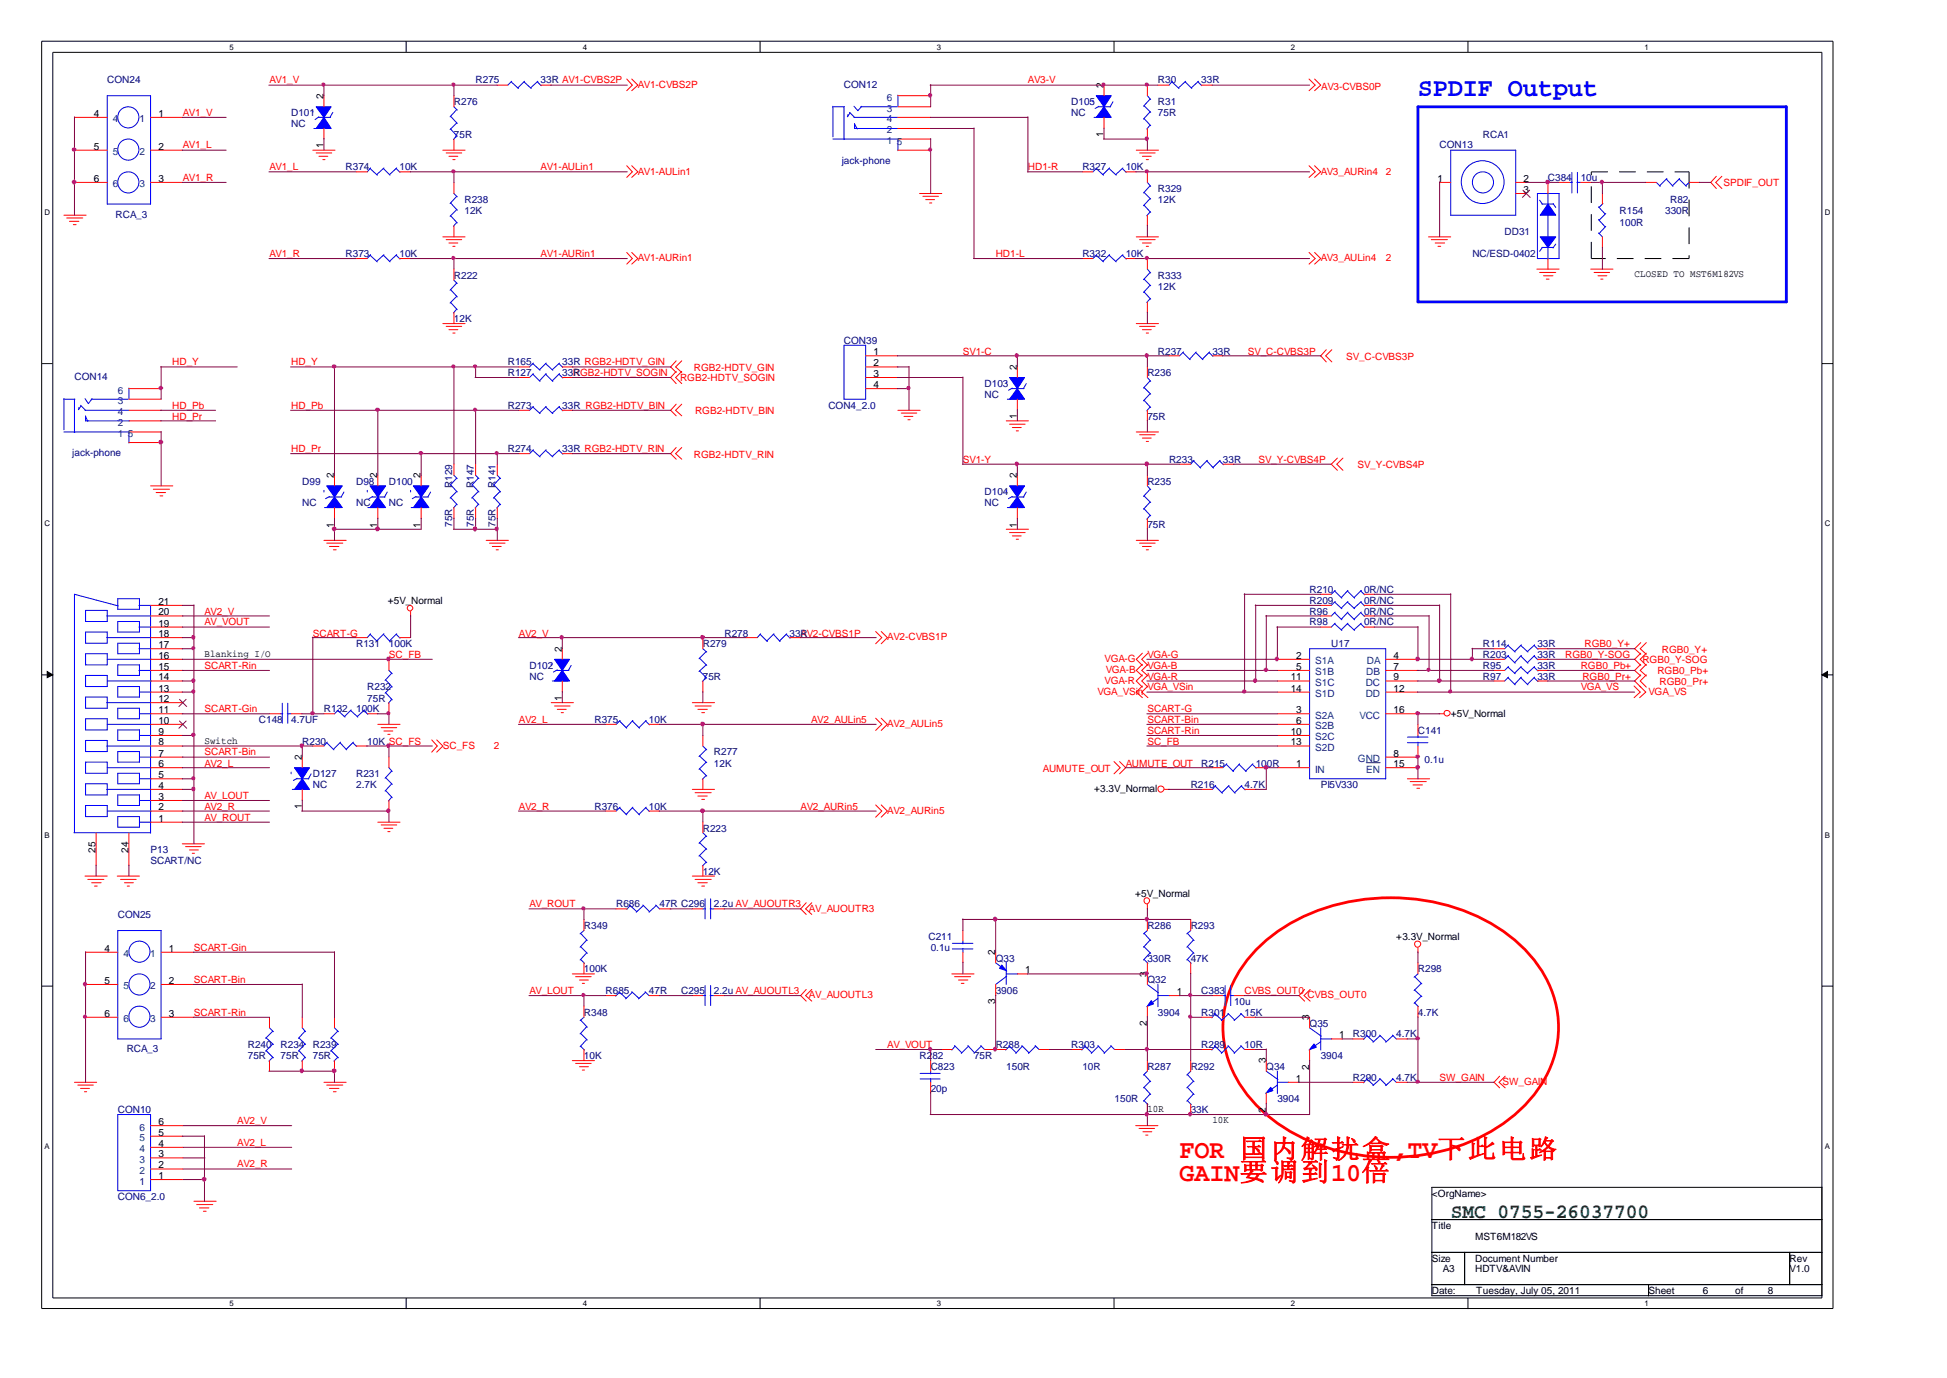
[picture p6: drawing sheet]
<svg xmlns="http://www.w3.org/2000/svg" width="297mm" height="210mm" viewBox="0 0 297 210" stroke-linecap="round" stroke-linejoin="round" font-family="sans-serif">
<defs><g id="words">
<text font-size="4" fill="#00f" x="216.1" y="14.6">SPDIF Output</text>
<g font-size="4" fill="#f00">
<text x="179.7" y="176.4">FOR 国内解扰盒,TV下此电路</text>
<text x="179.7" y="179.8">GAIN要调到10倍</text>
</g>
<text font-size="3.1" fill="#008000" x="221.1" y="185.5">SMC 0755-26037700</text>
<g font-size="1.5">
<text x="14.3" y="17.8">4</text>
<text x="24.1" y="17.8">1</text>
<text x="49.3" y="15.1" transform="rotate(-90 49.3 15.1)">2</text>
<text x="168.1" y="13.4" transform="rotate(-90 168.1 13.4)">2</text>
<text x="14.3" y="22.8">5</text>
<text x="24.1" y="22.8">2</text>
<text x="49.3" y="22.6" transform="rotate(-90 49.3 22.6)">1</text>
<text x="168.1" y="20.9" transform="rotate(-90 168.1 20.9)">1</text>
<text x="14.3" y="27.7">6</text>
<text x="24.1" y="27.7">3</text>
<text x="219" y="27.7">1</text>
<text x="232.2" y="27.7">2</text>
<text x="232.2" y="29.4">3</text>
<text x="249.1" y="42.3">CLOSED TO MST6M182VS</text>
<text x="133.1" y="54.1">1</text>
<text x="133.1" y="55.8">2</text>
<text x="133.1" y="57.4">3</text>
<text x="133.1" y="59.1">4</text>
<text x="154.9" y="56.3" transform="rotate(-90 154.9 56.3)">2</text>
<text x="154.9" y="63.9" transform="rotate(-90 154.9 63.9)">1</text>
<text x="50.9" y="72.8" transform="rotate(-90 50.9 72.8)">2</text>
<text x="57.5" y="72.8" transform="rotate(-90 57.5 72.8)">2</text>
<text x="64.1" y="72.8" transform="rotate(-90 64.1 72.8)">2</text>
<text x="154.9" y="72.8" transform="rotate(-90 154.9 72.8)">2</text>
<text x="50.9" y="80.4" transform="rotate(-90 50.9 80.4)">1</text>
<text x="57.5" y="80.4" transform="rotate(-90 57.5 80.4)">1</text>
<text x="64.1" y="80.4" transform="rotate(-90 64.1 80.4)">1</text>
<text x="154.9" y="80.4" transform="rotate(-90 154.9 80.4)">1</text>
<text x="24.1" y="93.7">20</text>
<text x="24.1" y="95.4">19</text>
<text x="24.1" y="92.1">21</text>
<text x="59.1" y="92">+5V_Normal</text>
<text x="24.1" y="100.3">16</text>
<text x="24.1" y="97">18</text>
<text x="24.1" y="98.7">17</text>
<text x="31.2" y="100.1">Blanking I/O</text>
<text x="85.6" y="99.2" transform="rotate(-90 85.6 99.2)">2</text>
<text x="197.5" y="100.3">2</text>
<text x="212.3" y="100.3">4</text>
<text x="24.1" y="106.9">12</text>
<text x="24.1" y="103.6">14</text>
<text x="24.1" y="105.3">13</text>
<text x="24.1" y="102">15</text>
<text x="85.6" y="106.8" transform="rotate(-90 85.6 106.8)">1</text>
<text x="196.7" y="103.6">11</text>
<text x="196.7" y="105.3">14</text>
<text x="197.5" y="102">5</text>
<text x="212.3" y="102">7</text>
<text x="212.3" y="103.6">9</text>
<text x="212.3" y="105.3">12</text>
<text x="24.1" y="113.6">8</text>
<text x="24.1" y="110.3">10</text>
<text x="24.1" y="111.9">9</text>
<text x="24.1" y="108.6">11</text>
<text x="31.2" y="113.3">Switch</text>
<text x="196.7" y="111.9">10</text>
<text x="196.7" y="113.6">13</text>
<text x="197.5" y="108.6">3</text>
<text x="197.5" y="110.3">6</text>
<text x="212.3" y="108.6">16</text>
<text x="221.1" y="109.1">+5V_Normal</text>
<text x="24.1" y="116.9">6</text>
<text x="24.1" y="118.5">5</text>
<text x="24.1" y="115.2">7</text>
<text x="46" y="115.8" transform="rotate(-90 46 115.8)">2</text>
<text x="197.5" y="116.9">1</text>
<text x="212.3" y="115.2">8</text>
<text x="212.3" y="116.9">15</text>
<text x="24.1" y="123.5">2</text>
<text x="24.1" y="120.2">4</text>
<text x="24.1" y="125.2">1</text>
<text x="24.1" y="121.8">3</text>
<text x="46" y="123.3" transform="rotate(-90 46 123.3)">1</text>
<text x="166.7" y="120.7">+3.3V_Normal</text>
<text x="14.6" y="129.9" transform="rotate(-90 14.6 129.9)">25</text>
<text x="19.6" y="129.9" transform="rotate(-90 19.6 129.9)">24</text>
<text x="173" y="136.6">+5V_Normal</text>
<text x="212.8" y="143.2">+3.3V_Normal</text>
<text x="15.9" y="145">4</text>
<text x="15.9" y="149.9">5</text>
<text x="25.7" y="145">1</text>
<text x="25.7" y="149.9">2</text>
<text x="151.6" y="145.5" transform="rotate(-90 151.6 145.5)">2</text>
<text x="156.2" y="148.3">1</text>
<text x="174.8" y="148.8" transform="rotate(-90 174.8 148.8)">3</text>
<text x="15.9" y="154.9">6</text>
<text x="25.7" y="154.9">3</text>
<text x="151.6" y="153" transform="rotate(-90 151.6 153)">3</text>
<text x="179.3" y="151.6">1</text>
<text x="199.5" y="155.4" transform="rotate(-90 199.5 155.4)">3</text>
<text x="174.8" y="156.3" transform="rotate(-90 174.8 156.3)">2</text>
<text x="192.9" y="162" transform="rotate(-90 192.9 162)">3</text>
<text x="204" y="158.2">1</text>
<text x="197.4" y="164.8">1</text>
<text x="199.5" y="162.9" transform="rotate(-90 199.5 162.9)">2</text>
<text x="24.1" y="171.4">6</text>
<text x="24.1" y="173">5</text>
<text x="174.8" y="169.4">10R</text>
<text x="184.7" y="171">10K</text>
<text x="192.9" y="169.5" transform="rotate(-90 192.9 169.5)">2</text>
<text x="24.1" y="174.7">4</text>
<text x="24.1" y="176.3">3</text>
<text x="24.1" y="178">2</text>
<text x="24.1" y="179.6">1</text>
<text x="218.2" y="182.3">&lt;OrgName&gt;</text>
<text x="218.2" y="187.2">Title</text>
<text x="224.8" y="188.9">MST6M182VS</text>
<text x="218.2" y="197.1">Date:</text>
<text x="218.2" y="192.2">Size</text>
<text x="219.9" y="193.8">A3</text>
<text x="224.8" y="193.8">HDTV&amp;AVIN</text>
<text x="224.8" y="192.2">Document Number</text>
<text x="225" y="197.1">Tuesday, July 05, 2011</text>
<text x="251.2" y="197.1">Sheet</text>
<text x="259.5" y="197.1">6</text>
<text x="264.4" y="197.1">of</text>
<text x="269.4" y="197.1">8</text>
<text x="272.7" y="193.8">V1.0</text>
<text x="272.7" y="192.2">Rev</text>
</g>
<g font-size="1.5" fill="#000080">
<text x="16.3" y="12.7">CON24</text>
<text x="44.4" y="17.7">D101</text>
<text x="69.2" y="16">R276</text>
<text x="72.5" y="12.7">R275</text>
<text x="82.4" y="12.7">33R AV1-CVBS2P</text>
<text x="128.6" y="13.4">CON12</text>
<text x="163.2" y="16">D105</text>
<text x="163.2" y="17.7">NC</text>
<text x="176.4" y="16">R31</text>
<text x="176.4" y="17.7">75R</text>
<text x="176.4" y="12.7">R30</text>
<text x="183" y="12.7">33R</text>
<text x="44.4" y="19.3">NC</text>
<text x="69.2" y="21">75R</text>
<text x="219.4" y="22.6">CON13</text>
<text x="226" y="21">RCA1</text>
<text x="52.7" y="25.9">R374</text>
<text x="60.9" y="25.9">10K</text>
<text x="128.3" y="24.9">jack-phone</text>
<text x="164.9" y="25.9">R327</text>
<text x="171.5" y="25.9">10K</text>
<text x="176.4" y="29.2">R329</text>
<text x="235.9" y="27.6">C384</text>
<text x="240.9" y="27.6">10u</text>
<text x="17.6" y="33.2">RCA_3</text>
<text x="70.8" y="30.9">R238</text>
<text x="70.8" y="32.5">12K</text>
<text x="176.4" y="30.9">12K</text>
<text x="229.3" y="35.8">DD31</text>
<text x="246.8" y="32.5">R154</text>
<text x="246.8" y="34.5">100R</text>
<text x="253.7" y="32.5">330R</text>
<text x="254.5" y="30.9">R82</text>
<text x="52.7" y="39.1">R373</text>
<text x="60.9" y="39.1">10K</text>
<text x="164.9" y="39.1">R332</text>
<text x="171.5" y="39.1">10K</text>
<text x="224.4" y="39.1">NC/ESD-0402</text>
<text x="69.2" y="42.4">R222</text>
<text x="176.4" y="42.4">R333</text>
<text x="176.4" y="44.1">12K</text>
<text x="69.2" y="49">12K</text>
<text x="128.6" y="52.3">CON39</text>
<text x="11.3" y="57.9">CON14</text>
<text x="77.4" y="57.3">R127</text>
<text x="77.4" y="55.6">R165</text>
<text x="85.7" y="57.3">33R</text>
<text x="85.7" y="55.6">33R RGB2-HDTV_GIN</text>
<text x="150" y="58.9">D103</text>
<text x="174.8" y="57.3">R236</text>
<text x="176.4" y="54">R237</text>
<text x="184.7" y="54">33R</text>
<text x="77.4" y="62.2">R273</text>
<text x="85.7" y="62.2">33R RGB2-HDTV_BIN</text>
<text x="126.2" y="62.2">CON4_2.0</text>
<text x="150" y="60.6">NC</text>
<text x="174.8" y="63.9">75R</text>
<text x="11" y="69.5">jack-phone</text>
<text x="77.4" y="68.8">R274</text>
<text x="85.7" y="68.8">33R RGB2-HDTV_RIN</text>
<text x="178.1" y="70.5">R233</text>
<text x="186.4" y="70.5">33R</text>
<text x="46.1" y="73.8">D99</text>
<text x="46.1" y="77.1">NC</text>
<text x="54.3" y="73.8">D98</text>
<text x="54.3" y="77.1">NC</text>
<text x="59.3" y="73.8">D100</text>
<text x="59.3" y="77.1">NC</text>
<text x="68.9" y="74.4" transform="rotate(-90 68.9 74.4)">R129</text>
<text x="72.2" y="74.4" transform="rotate(-90 72.2 74.4)">R147</text>
<text x="75.5" y="74.4" transform="rotate(-90 75.5 74.4)">R141</text>
<text x="150" y="75.5">D104</text>
<text x="150" y="77.1">NC</text>
<text x="174.8" y="73.8">R235</text>
<text x="68.9" y="80.3" transform="rotate(-90 68.9 80.3)">75R</text>
<text x="72.2" y="80.3" transform="rotate(-90 72.2 80.3)">75R</text>
<text x="75.5" y="80.3" transform="rotate(-90 75.5 80.3)">75R</text>
<text x="174.8" y="80.4">75R</text>
<text x="199.6" y="92">R209</text>
<text x="199.6" y="93.7">R96</text>
<text x="199.6" y="95.3">R98</text>
<text x="199.6" y="90.4">R210</text>
<text x="207.9" y="92">0R/NC</text>
<text x="207.9" y="93.7">0R/NC</text>
<text x="207.9" y="95.3">0R/NC</text>
<text x="207.9" y="90.4">0R/NC</text>
<text x="54.3" y="98.6">R131</text>
<text x="59.3" y="98.6">100K</text>
<text x="80.7" y="101.9">D102</text>
<text x="107.1" y="98.6">R279</text>
<text x="110.4" y="97">R278</text>
<text x="120.3" y="97">33R</text>
<text x="202.9" y="98.6">U17</text>
<text x="226" y="98.6">R114</text>
<text x="226" y="100.3">R203</text>
<text x="226" y="101.9">R95</text>
<text x="234.3" y="98.6">33R</text>
<text x="234.3" y="100.3">33R</text>
<text x="234.3" y="101.9">33R</text>
<text x="56" y="105.2">R232</text>
<text x="56" y="106.9">75R</text>
<text x="80.7" y="103.6">NC</text>
<text x="107.1" y="103.6">75R</text>
<text x="226" y="103.6">R97</text>
<text x="234.3" y="103.6">33R</text>
<text x="39.5" y="110.2">C148</text>
<text x="44.4" y="110.2">4.7UF</text>
<text x="46.1" y="113.5">R230</text>
<text x="49.4" y="108.5">R132</text>
<text x="54.3" y="108.5">100K</text>
<text x="56" y="113.5">10K SC_FS</text>
<text x="90.6" y="110.2">R375</text>
<text x="98.9" y="110.2">10K</text>
<text x="216.1" y="111.8">C141</text>
<text x="47.7" y="118.4">D127</text>
<text x="54.3" y="118.4">R231</text>
<text x="108.8" y="115.1">R277</text>
<text x="108.8" y="116.8">12K</text>
<text x="183" y="116.8">R215</text>
<text x="191.3" y="116.8">100R</text>
<text x="217.1" y="116.3">0.1u</text>
<text x="47.7" y="120.1">NC</text>
<text x="54.3" y="120.1">2.7K</text>
<text x="90.6" y="123.4">R376</text>
<text x="98.9" y="123.4">10K</text>
<text x="181.4" y="120.1">R216</text>
<text x="189.7" y="120.1">4.7K</text>
<text x="201.3" y="120.1">PI5V330</text>
<text x="22.9" y="130">P13</text>
<text x="22.9" y="131.6">SCART/NC</text>
<text x="107.1" y="126.7">R223</text>
<text x="107.1" y="133.3">12K</text>
<text x="17.9" y="139.9">CON25</text>
<text x="89" y="141.5">R349</text>
<text x="93.9" y="138.2">R686</text>
<text x="100.5" y="138.2">47R C296</text>
<text x="108.8" y="138.2">2.2u AV_AUOUTR3</text>
<text x="141.5" y="143.2">C211</text>
<text x="174.8" y="141.5">R286</text>
<text x="181.4" y="141.5">R293</text>
<text x="89" y="148.1">100K</text>
<text x="141.8" y="144.8">0.1u</text>
<text x="151.7" y="146.5">Q33</text>
<text x="174.8" y="149.8">Q32</text>
<text x="174.8" y="146.5">330R</text>
<text x="181.4" y="146.5">47K</text>
<text x="216.1" y="148.1">R298</text>
<text x="89" y="154.7">R348</text>
<text x="92.3" y="151.4">R685</text>
<text x="98.9" y="151.4">47R</text>
<text x="103.8" y="151.4">C295</text>
<text x="108.8" y="151.4">2.2u AV_AUOUTL3</text>
<text x="151.7" y="151.4">3906</text>
<text x="176.4" y="154.7">3904</text>
<text x="183" y="151.4">C383</text>
<text x="183" y="154.7">R301</text>
<text x="188" y="153.1">10u</text>
<text x="189.7" y="154.7">15K</text>
<text x="216.1" y="154.7">4.7K</text>
<text x="19.3" y="160.3">RCA_3</text>
<text x="37.8" y="159.7">R240</text>
<text x="37.8" y="161.3">75R</text>
<text x="42.8" y="159.7">R234</text>
<text x="42.8" y="161.3">75R</text>
<text x="47.7" y="159.7">R239</text>
<text x="47.7" y="161.3">75R</text>
<text x="89" y="161.3">10K</text>
<text x="140.1" y="161.3">R282</text>
<text x="148.4" y="161.3">75R</text>
<text x="151.7" y="159.7">R288</text>
<text x="163.2" y="159.7">R303</text>
<text x="183" y="159.7">R289</text>
<text x="189.7" y="159.7">10R</text>
<text x="199.6" y="156.4">Q35</text>
<text x="201.3" y="161.3">3904</text>
<text x="206.2" y="158">R300</text>
<text x="212.8" y="158">4.7K</text>
<text x="141.8" y="163">C823</text>
<text x="141.8" y="166.3">20p</text>
<text x="153.3" y="163">150R</text>
<text x="164.9" y="163">10R</text>
<text x="169.8" y="167.9">150R</text>
<text x="174.8" y="163">R287</text>
<text x="181.4" y="163">R292</text>
<text x="193" y="163">Q34</text>
<text x="194.6" y="167.9">3904</text>
<text x="206.2" y="164.6">R290</text>
<text x="212.8" y="164.6">4.7K</text>
<text x="17.9" y="169.6">CON10</text>
<text x="181.4" y="169.6">33K</text>
<text x="17.9" y="182.8">CON6_2.0</text>
</g>
<g font-size="1.5" fill="#f00">
<text x="27.9" y="17.7">AV1_V</text>
<text x="41.1" y="12.7">AV1_V</text>
<text x="97.2" y="13.4">AV1-CVBS2P</text>
<text x="156.6" y="12.7">AV3-V</text>
<text x="201.3" y="13.7">AV3-CVBS0P</text>
<text x="27.9" y="22.6">AV1_L</text>
<text x="27.9" y="27.6">AV1_R</text>
<text x="41.1" y="25.9">AV1_L</text>
<text x="82.4" y="25.9">AV1-AULin1</text>
<text x="97.2" y="26.6">AV1-AULin1</text>
<text x="156.6" y="25.9">HD1-R</text>
<text x="201.3" y="26.6">AV3_AURin4</text>
<text x="211.2" y="26.6">2</text>
<text x="262.6" y="28.4">SPDIF_OUT</text>
<text x="41.1" y="39.1">AV1_R</text>
<text x="82.4" y="39.1">AV1-AURin1</text>
<text x="97.2" y="39.8">AV1-AURin1</text>
<text x="151.7" y="39.1">HD1-L</text>
<text x="201.3" y="39.8">AV3_AULin4</text>
<text x="211.2" y="39.8">2</text>
<text x="26.2" y="55.6">HD_Y</text>
<text x="44.4" y="55.6">HD_Y</text>
<text x="87.3" y="57.3">RGB2-HDTV_SOGIN</text>
<text x="103.6" y="58.1">RGB2-HDTV_SOGIN</text>
<text x="105.7" y="56.5">RGB2-HDTV_GIN</text>
<text x="146.7" y="54">SV1-C</text>
<text x="190.2" y="54">SV_C-CVBS3P</text>
<text x="205.1" y="54.8">SV_C-CVBS3P</text>
<text x="26.2" y="62.2">HD_Pb</text>
<text x="26.2" y="63.9">HD_Pr</text>
<text x="44.4" y="62.2">HD_Pb</text>
<text x="105.9" y="63.1">RGB2-HDTV_BIN</text>
<text x="44.4" y="68.8">HD_Pr</text>
<text x="105.7" y="69.7">RGB2-HDTV_RIN</text>
<text x="146.7" y="70.5">SV1-Y</text>
<text x="191.8" y="70.5">SV_Y-CVBS4P</text>
<text x="206.8" y="71.3">SV_Y-CVBS4P</text>
<text x="31.2" y="93.7">AV2_V</text>
<text x="31.2" y="95.3">AV_VOUT</text>
<text x="31.2" y="101.9">SCART-Rin</text>
<text x="47.7" y="97">SCART-G</text>
<text x="59.3" y="100.3">SC_FB</text>
<text x="79.1" y="97">AV2_V</text>
<text x="122" y="97">AV2-CVBS1P</text>
<text x="135.2" y="97.6">AV2-CVBS1P</text>
<text x="168.3" y="100.9">VGA-G</text>
<text x="174.8" y="100.3">VGA-G</text>
<text x="174.8" y="101.9">VGA-B</text>
<text x="238.5" y="100.3">RGB0_Y-SOG</text>
<text x="240.9" y="101.9">RGB0_Pb+</text>
<text x="241.5" y="98.6">RGB0_Y+</text>
<text x="250.3" y="101">RGB0_Y-SOG</text>
<text x="253.2" y="99.4">RGB0_Y+</text>
<text x="167.2" y="105.8">VGA_VSin</text>
<text x="168.3" y="104.2">VGA-R</text>
<text x="168.5" y="102.5">VGA-B</text>
<text x="174.8" y="103.6">VGA-R</text>
<text x="174.8" y="105.2">VGA_VSin</text>
<text x="240.9" y="105.2">VGA_VS</text>
<text x="241.1" y="103.6">RGB0_Pr+</text>
<text x="251.2" y="105.8">VGA_VS</text>
<text x="252.6" y="102.7">RGB0_Pb+</text>
<text x="252.9" y="104.3">RGB0_Pr+</text>
<text x="31.2" y="108.5">SCART-Gin</text>
<text x="79.1" y="110.2">AV2_L</text>
<text x="123.6" y="110.2">AV2_AULin5</text>
<text x="135.2" y="110.8">AV2_AULin5</text>
<text x="174.8" y="108.5">SCART-G</text>
<text x="174.8" y="110.2">SCART-Bin</text>
<text x="174.8" y="111.8">SCART-Rin</text>
<text x="174.8" y="113.5">SC_FB</text>
<text x="31.2" y="116.8">AV2_L</text>
<text x="31.2" y="115.1">SCART-Bin</text>
<text x="67.5" y="114.1">SC_FS</text>
<text x="75.3" y="114.1">2</text>
<text x="158.9" y="117.5">AUMUTE_OUT</text>
<text x="171.5" y="116.8">AUMUTE_OUT</text>
<text x="31.2" y="121.7">AV_LOUT</text>
<text x="31.2" y="125">AV_ROUT</text>
<text x="31.2" y="123.4">AV2_R</text>
<text x="79.1" y="123.4">AV2_R</text>
<text x="122" y="123.4">AV2_AURin5</text>
<text x="135.2" y="124">AV2_AURin5</text>
<text x="80.7" y="138.2">AV_ROUT</text>
<text x="123.3" y="138.9">AV_AUOUTR3</text>
<text x="29.5" y="149.8">SCART-Bin</text>
<text x="29.5" y="144.8">SCART-Gin</text>
<text x="29.5" y="154.7">SCART-Rin</text>
<text x="80.7" y="151.4">AV_LOUT</text>
<text x="123.3" y="152.1">AV_AUOUTL3</text>
<text x="189.7" y="151.4">CVBS_OUT0</text>
<text x="199.2" y="152.1">CVBS_OUT0</text>
<text x="135.2" y="159.7">AV_VOUT</text>
<text x="219.4" y="164.6">SW_GAIN</text>
<text x="228.9" y="165.3">SW_GAIN</text>
<text x="36.2" y="171.2">AV2_V</text>
<text x="36.2" y="174.5">AV2_L</text>
<text x="36.2" y="177.8">AV2_R</text>
</g>
<g font-size="1.5" fill="#004080">
<text x="135.1" y="17">3</text>
<text x="135.1" y="15.3">6</text>
<text x="17.2" y="18.6">4</text>
<text x="17.2" y="23.6">5</text>
<text x="21.3" y="18.6">1</text>
<text x="21.3" y="23.6">2</text>
<text x="135.1" y="21.9">1</text>
<text x="135.1" y="20.3">2</text>
<text x="135.1" y="18.6">4</text>
<text x="136.7" y="22">5</text>
<text x="17.2" y="28.5">6</text>
<text x="21.3" y="28.5">3</text>
<text x="17.9" y="60">6</text>
<text x="17.9" y="64.9">2</text>
<text x="17.9" y="61.6">3</text>
<text x="17.9" y="63.3">4</text>
<text x="17.9" y="66.6">1</text>
<text x="19.5" y="66.6">5</text>
<text x="200.4" y="101.2">S1A</text>
<text x="208.3" y="101.2">DA</text>
<text x="200.4" y="102.9">S1B</text>
<text x="200.4" y="104.5">S1C</text>
<text x="200.4" y="106.2">S1D</text>
<text x="208.1" y="104.5">DC</text>
<text x="208.1" y="106.2">DD</text>
<text x="208.2" y="102.9">DB</text>
<text x="200.4" y="109.5">S2A</text>
<text x="200.4" y="111.1">S2B</text>
<text x="200.4" y="112.8">S2C</text>
<text x="207.2" y="109.5">VCC</text>
<text x="200.4" y="114.4">S2D</text>
<text x="200.4" y="117.7">IN</text>
<text x="206.9" y="116.1">GND</text>
<text x="208.2" y="117.7">EN</text>
<text x="18.8" y="145.8">4</text>
<text x="22.9" y="145.8">1</text>
<text x="18.8" y="150.7">5</text>
<text x="18.8" y="155.7">6</text>
<text x="22.9" y="150.7">2</text>
<text x="22.9" y="155.7">3</text>
<text x="21.3" y="172.2">6</text>
<text x="21.3" y="173.8">5</text>
<text x="21.3" y="175.5">4</text>
<text x="21.3" y="177.1">3</text>
<text x="21.3" y="178.8">2</text>
<text x="21.3" y="180.4">1</text>
</g>
<g font-size="1.2">
<text x="35" y="7.5">5</text>
<text x="88.8" y="7.5">4</text>
<text x="142.7" y="7.5">3</text>
<text x="196.7" y="7.5">2</text>
<text x="250.6" y="7.5">1</text>
<text x="6.8" y="32.8">D</text>
<text x="278" y="32.8">D</text>
<text x="6.8" y="80.2">C</text>
<text x="278" y="80.2">C</text>
<text x="6.8" y="127.6">B</text>
<text x="278" y="127.6">B</text>
<text x="6.8" y="175">A</text>
<text x="278" y="175">A</text>
<text x="35" y="199">5</text>
<text x="88.8" y="199">4</text>
<text x="142.7" y="199">3</text>
<text x="196.7" y="199">2</text>
<text x="250.6" y="199">1</text>
</g>
</g></defs>
<path d="M6.3 6.3h273v193h-273zM8 8h269.6v189.7h-269.6z" fill="none" stroke="#000" stroke-width=".15"/>
<g fill="#fff">
<path d="M35 6.4h.6v1.4h-.6z"/>
<path d="M35 197.9h.6v1.3h-.6z"/>
</g>
<path d="M61.9 6.3v1.7M61.9 197.7v1.7" fill="none" stroke="#000" stroke-width=".15"/>
<g fill="#fff">
<path d="M88.8 6.4h.6v1.4h-.6z"/>
<path d="M88.8 197.9h.6v1.3h-.6z"/>
</g>
<path d="M115.8 6.3v1.7M115.8 197.7v1.7" fill="none" stroke="#000" stroke-width=".15"/>
<g fill="#fff">
<path d="M142.7 6.4h.6v1.4h-.6z"/>
<path d="M142.7 197.9h.6v1.3h-.6z"/>
</g>
<path d="M169.8 6.3v1.7M169.8 197.7v1.7" fill="none" stroke="#000" stroke-width=".15"/>
<g fill="#fff">
<path d="M196.7 6.4h.6v1.4h-.6z"/>
<path d="M196.7 197.9h.6v1.3h-.6z"/>
</g>
<path d="M223.7 6.3v1.7M223.7 197.7v1.7" fill="none" stroke="#000" stroke-width=".15"/>
<g fill="#fff">
<path d="M250.6 6.4h.6v1.4h-.6z"/>
<path d="M250.6 197.9h.6v1.3h-.6z"/>
<path d="M6.8 31.7h.7v1.3h-.7z"/>
<path d="M278 31.7h.8v1.3h-.8z"/>
<path d="M6.8 79.1h.7v1.3h-.7z"/>
<path d="M278 79.1h.8v1.3h-.8z"/>
</g>
<path d="M6.3 55.4h1.7M277.6 55.4h1.7" fill="none" stroke="#000" stroke-width=".15"/>
<g fill="#fff">
<path d="M6.8 126.5h.7v1.4h-.7z"/>
<path d="M278 126.5h.8v1.4h-.8z"/>
</g>
<path d="M6.3 102.8h1.7M277.6 102.8h1.7" fill="none" stroke="#000" stroke-width=".15"/>
<g fill="#000" stroke="#000" stroke-width=".15">
<path d="M7.2 102.3l.8 .5-.8 .4z" fill-rule="evenodd"/>
<path d="M277.6 102.8l.9-.5v.9z" fill-rule="evenodd"/>
</g>
<g fill="#fff">
<path d="M6.8 173.9h.7v1.4h-.7z"/>
<path d="M278 173.9h.8v1.4h-.8z"/>
</g>
<path d="M6.3 150.2h1.7M277.6 150.2h1.7M218.2 180.9h59.4v16.5h-59.4zM218.2 185.8h59.4M218.2 190.8h59.4M218.2 195.7h59.4M223.2 190.8v4.9M251.2 195.7v1.7M272.7 190.8v4.9" fill="none" stroke="#000" stroke-width=".15"/>
<path d="M242.5 26.2h14.9M242.5 39.4v-13.2M257.4 26.2v13.2M257.4 39.4h-14.9" fill="none" stroke="#000" stroke-width=".15" stroke-dasharray="2.5 1.7" stroke-linecap="butt"/>
<path d="M216.1 16.3h56.1v29.7h-56.1z" fill="none" stroke="#00f" stroke-width=".42"/>
<path d="M191.8 144.3a28.6 28.6 0 0 1 20.1-7.5 29 29 0 0 1 20.1 7.5 16.4 16.4 0 0 1 4.7 17.2 20.8 20.8 0 0 1-10.7 11.5 31.7 31.7 0 0 1-29.8-.9 19.9 19.9 0 0 1-9.5-12.2 16.5 16.5 0 0 1 5.1-15.6z" fill="none" stroke="#f00" stroke-width=".42"/>
<g fill="none" stroke="#f00" stroke-width=".15">
<path d="M11.3 17.9h5M22.9 17.9h5M49.4 14.6v1.7M49.4 19.6v1.6M69.2 14.6v1.7M75.8 13h1.6M82.4 13h1.6M95.5 12l.9 1-.9 .8M96.3 12l.9 1-.9 .8M136.8 17.9h5M136.8 19.6h5M136.8 16.3h5"/>
<path d="M136.8 14.6h5M168.2 13v1.6M168.2 17.9v1.7M174.8 13v1.6M174.8 19.6v1.6M176.4 13h1.7M183 13h1.7M199.5 12l.9 1-.9 .8M200.3 12l1 1-1 .8M9.7 32.8h3.4M10.2 33.2h2.4M10.6 33.7h1.4"/>
<path d="M11.2 34.2h.4M11.3 22.9h5M11.3 27.8h5M22.9 22.9h5M22.9 27.8h5M47.7 22.9h3.4M48.2 23.3h2.3M48.6 23.8h1.4M49.2 24.3h.3M54.3 26.2h1.7M54.3 39.4h1.7M60.9 26.2h1.7"/>
<path d="M60.9 39.4h1.7M67.5 36.1h3.4M67.5 22.9h3.4M68 36.5h2.4M68 23.3h2.4M68.4 37h1.4M68.4 23.8h1.4M69 37.5h.3M69 24.3h.3M69.2 21.2v1.7M69.2 27.8v1.7M69.2 34.4v1.7"/>
<path d="M95.5 25.2l.9 1-.9 .8M95.5 38.5l.9 .9-.9 .8M96.3 25.2l.9 1-.9 .8M96.3 38.5l.9 .9-.9 .8M136.8 22.9h5M136.8 21.2h5M140.1 29.5h3.4M140.6 29.9h2.4M141.1 30.4h1.3M141.6 30.9h.4M164.9 26.2h1.6M164.9 39.4h1.6"/>
<path d="M171.5 26.2h1.6M171.5 39.4h1.6M173.1 36.1h3.4M173.1 22.9h3.4M173.7 36.5h2.3M173.7 23.3h2.3M174.1 37h1.3M174.1 23.8h1.3M174.7 37.5h.3M174.7 24.3h.3M174.8 26.2v1.6M174.8 32.8v1.6"/>
<path d="M174.8 39.4v1.6M199.5 38.5l.9 .9-.9 .8M199.5 25.2l.9 1-.9 .8M200.3 38.5l1 .9-1 .8M200.3 25.2l1 1-1 .8M217.7 36.1h3.4M218.1 36.5h2.5M218.7 37h1.4M219.1 37.5h.4M219.4 27.8h1.7M231 29.5h1.6M231 27.8h1.6"/>
<path d="M235.9 27.8v1.7M235.9 39.4v1.6M237.6 27.8h1.6M240.9 27.8h1.6M244.2 29.5v1.6M244.2 36.1v1.6M250.8 27.8h1.6M257.4 27.8h1.6M261.5 26.9l-.8 .9 .8 .9M262.4 26.9l-.9 .9 .9 .9M19.6 59.2h5M67.5 49.3h3.4"/>
<path d="M68 49.7h2.4M68.4 50.2h1.4M69 50.7h.3M69.2 41v1.7M69.2 47.6v1.7M79.1 57.5h1.6M79.1 55.9h1.6M85.7 57.5h1.6M85.7 55.9h1.6M103 56.6l-.8 .9 .8 .9M103 55l-.8 .9 .8 .8M103.9 56.6l-.9 .9 .9 .9"/>
<path d="M103.9 55l-.9 .9 .9 .8M131.9 57.5h4.9M131.9 54.2h4.9M131.9 55.9h4.9M131.9 59.2h4.9M155 55.9v1.6M173.1 49.3h3.4M173.7 49.7h2.3M174.1 50.2h1.3M174.7 50.7h.3M174.8 46v1.6M174.8 55.9v1.6"/>
<path d="M178.1 54.2h1.6M184.7 54.2h1.7M202.1 53.3l-.8 .9 .8 .9M202.9 53.3l-.9 .9 .9 .9M234.2 41h3.4M234.6 41.5h2.5M235.2 42h1.4M235.6 42.5h.5M242.4 41h3.4M242.9 41.5h2.4M243.5 42h1.4M243.9 42.5h.4"/>
<path d="M19.6 65.8h5M19.6 64.1h5M19.6 62.5h5M19.6 60.8h5M19.6 67.4h5M22.9 74h3.4M23.4 74.5h2.4M23.8 75h1.4M24.4 75.5h.4M51 72.4v1.6M51 77.3v1.7M57.6 72.4v1.6"/>
<path d="M57.6 77.3v1.7M64.2 72.4v1.6M64.2 77.3v1.7M69.2 70.7v1.7M69.2 77.3v1.7M72.5 70.7v1.7M72.5 77.3v1.7M75.8 70.7v1.7M75.8 77.3v1.7M79.1 62.5h1.6M79.1 69.1h1.6M85.7 62.5h1.6"/>
<path d="M85.7 69.1h1.6M103 61.6l-.8 .9 .8 .8M103 68.2l-.8 .9 .8 .8M103.9 61.6l-.9 .9 .9 .8M103.9 68.2l-.9 .9 .9 .8M136.8 62.5h3.4M137.3 62.9h2.4M137.8 63.4h1.3M138.3 63.9h.4M153.3 64.1h3.4M153.8 64.6h2.4M154.3 65.1h1.3"/>
<path d="M154.9 65.6h.3M155 60.8v1.7M155 72.4v1.6M155 77.3v1.7M173.1 65.8h3.4M173.7 66.2h2.3M174.1 66.7h1.3M174.7 67.2h.3M174.8 62.5v1.6M174.8 72.4v1.6M174.8 79v1.6M179.7 70.7h1.7"/>
<path d="M186.4 70.7h1.6M203.8 69.8l-.9 .9 .9 .9M204.6 69.8l-.9 .9 .9 .9M22.9 98.8h5M22.9 97.1h5M22.9 93.8h5M22.9 95.5h5M22.9 92.2h5M49.4 82.3h3.3M49.8 82.7h2.4M50.2 83.2h1.4M50.8 83.7h.4"/>
<path d="M54.3 97.1h1.7M60.9 97.1h1.7M62.6 93.1v.8M74.1 82.3h3.4M74.6 82.7h2.4M75 83.2h1.4M75.6 83.7h.3M85.7 98.8v1.6M107.1 97.1v1.7M113.7 97.1h1.7M120.3 97.1h1.7M133.4 96.2l1 .9-1 1"/>
<path d="M134.3 96.2l.9 .9-.9 1M153.3 80.6h3.4M153.8 81.1h2.4M154.3 81.6h1.3M154.9 82.1h.3M173.1 82.3h3.4M173.7 82.7h2.3M174.1 99.5l-1 .9 1 1M174.1 83.2h1.3M174.7 83.7h.3M174.9 99.5l-.9 .9 .9 1M201.3 93.8h1.6"/>
<path d="M201.3 95.5h1.6M201.3 92.2h1.6M201.3 90.5h1.6M207.9 93.8h1.6M207.9 95.5h1.6M207.9 92.2h1.6M207.9 90.5h1.6M227.7 98.8h1.6M234.3 98.8h1.6M250 99.5l-.9 .9 .9 1M250 97.9l-.9 .9 .9 .9M250.9 99.5l-1 .9 1 1"/>
<path d="M250.9 97.9l-1 .9 1 .9M22.9 107h5M22.9 118.6h5M22.9 108.7h5M22.9 110.3h5M22.9 103.7h5M22.9 116.9h5M22.9 113.6h5M22.9 100.4h5M22.9 115.3h5M22.9 112h5M22.9 105.4h5"/>
<path d="M22.9 102.1h5M41.1 108.7h1.7M44.4 108.7h1.7M46.1 115.3v1.6M47.7 113.6h1.7M49.4 108.7h1.6M54.3 113.6h1.7M56 108.7h1.6M57.6 110.3h3.4M58.1 110.8h2.4M58.5 111.4h1.4M59.1 111.9h.3"/>
<path d="M59.3 100.4v1.7M59.3 107v1.7M59.3 115.3v1.6M65.8 112.7l.8 .9-.8 1M66.5 112.7l1 .9-1 1M84 107h3.4M84.5 107.5h2.4M84.9 108h1.4M85.5 108.6h.4M85.7 103.7v1.7M92.3 110.3h1.6M98.9 110.3h1.6"/>
<path d="M105.5 107h3.4M105.9 107.5h2.5M106.3 108h1.5M106.9 108.6h.5M107.1 103.7v1.7M107.1 112v1.6M107.1 118.6v1.6M133.4 109.4l1 .9-1 1M134.3 109.4l.9 .9-.9 1M169.8 116l.9 .9-.9 1M170.6 116l.9 .9-.9 1M174.1 101.2l-1 .9 1 .9"/>
<path d="M174.1 102.8l-1 .9 1 1M174.1 104.5l-1 .9 1 .9M174.9 101.2l-.9 .9 .9 .9M174.9 102.8l-.9 .9 .9 1M174.9 104.5l-.9 .9 .9 .9M184.7 116.9h1.7M191.3 116.9h1.7M194.6 108.7h5M194.6 110.3h5M194.6 103.7h5M194.6 116.9h5M194.6 113.6h5"/>
<path d="M194.6 100.4h5M194.6 112h5M194.6 105.4h5M194.6 102.1h5M211.2 108.7h4.9M211.2 103.7h4.9M211.2 116.9h4.9M211.2 100.4h4.9M211.2 105.4h4.9M211.2 102.1h4.9M214.5 118.6h3.3M214.9 119.1h2.4"/>
<path d="M215.3 119.6h1.4M216.1 110.3v1.7M216.1 113.6v1.7h-4.9M219.3 108.7h.7M227.7 103.7h1.6M227.7 100.4h1.6M227.7 102.1h1.6M234.3 103.7h1.6M234.3 100.4h1.6M234.3 102.1h1.6M249 104.5l.9 .9-.9 .9M250 102.8l-.9 .9 1.7 1.7-.9 .9"/>
<path d="M250 101.2l-.9 .9 .9 .9M250.9 101.2l-1 .9 1 .9M250.9 102.8l-1 .9 1 1M13 133.4h3.3M13.4 134h2.4M14 134.5h1.4M14.4 135h.4M14.6 126.8v5M17.9 133.4h3.4M18.4 134h2.3M19 134.5h1.3M19.4 135h.3"/>
<path d="M19.6 126.8v5M22.9 120.2h5M22.9 125.2h5M22.9 123.5h5M22.9 121.9h5M27.8 128.5h3.4M28.3 129h2.3M28.9 129.5h1.3M29.3 130h.3M46.1 120.2v1.7M57.6 125.2h3.4M58.1 125.7h2.4"/>
<path d="M58.5 126.2h1.4M59.1 126.7h.3M59.3 121.9v1.6M92.3 123.5h1.6M93.9 138.4h1.7M98.9 123.5h1.6M100.5 138.4h1.7M105.5 120.2h3.4M105.5 133.4h3.4M105.5 138.4h1.6M105.9 120.7h2.5M105.9 134h2.5"/>
<path d="M106.3 121.3h1.5M106.3 134.5h1.5M106.9 121.8h.5M106.9 135h.5M107.1 125.2v1.6M107.1 131.8v1.6M108.8 138.4h1.6M122.9 137.5l-.9 .9 .9 .9M123.7 137.5l-.9 .9 .9 .9M133.4 122.6l1 .9-1 1M134.3 122.6l.9 .9-.9 1M174.8 137.8v.7"/>
<path d="M177.5 120.2h.7M183 120.2h1.7M189.7 120.2h1.6M215.9 120.1h.4M13 145h4.9M13 150h4.9M13 155h4.9M24.6 145h4.9M24.6 150h4.9M24.6 155h4.9M41.1 155v1.6M46.1 155v1.6"/>
<path d="M51 155v1.6M87.2 148.4h3.4M87.7 148.8h2.4M88.3 149.3h1.4M88.7 149.8h.4M89 140.1v1.6M89 146.7v1.7M89 153.3v1.7M89 159.9v1.7M92.3 151.7h1.6M98.9 151.7h1.6M105.5 151.7h1.6"/>
<path d="M108.8 151.7h1.6M122.9 150.7l-.9 1 .9 .8M123.7 150.7l-.9 1 .9 .8M143.4 159.9h1.7M145 148.4h3.4M145.5 148.8h2.4M146 149.3h1.5M146.5 149.8h.4M146.7 141.7v1.7M146.7 145v1.7M150 159.9h3.3M151.7 145v1.7"/>
<path d="M151.7 150v1.7M155 148.4h1.6M158.3 159.9h1.6M163.2 159.9h1.7M169.8 159.9h1.7M174.8 140.1v1.6M174.8 146.7v3.3M174.8 153.3v1.7M178.1 151.7h1.6M181.4 140.1v1.6M181.4 146.7v1.7M183 159.9h1.7"/>
<path d="M183 155h1.7M184.7 151.7h1.7M188 151.7h1.7M189.7 159.9h1.6M189.7 155h1.6M198.8 150.7l-.8 1 .8 .8M199.6 155v1.6M199.6 159.9v1.7M199.6 150.7l-.9 1 .9 .8M202.9 158.3h1.7M206.2 158.3h1.7M212.8 158.3h1.7"/>
<path d="M216.1 144.4v.7M216.1 146.7v1.7M216.1 153.3v1.7M11.3 164.9h3.4M11.9 165.3h2.3M12.3 165.8h1.3M12.9 166.3h.3M22.9 171.5h5M22.9 173.1h5M22.9 174.8h5M22.9 176.4h5M22.9 178.1h5"/>
<path d="M22.9 179.7h5M41.1 161.6v1.6M46.1 161.6v1.6M49.4 164.9h3.3M49.8 165.3h2.4M50.2 165.8h1.4M50.8 166.3h.4M51 161.6v1.6M87.2 161.6h3.4M87.7 162h2.4M88.3 162.5h1.4M88.7 163h.4"/>
<path d="M141.8 161.6v1.6M141.8 164.9v1.6M173.1 171.5h3.3M173.6 171.9h2.3M174.2 172.4h1.3M174.6 172.9h.3M174.8 161.6v1.6M174.8 168.2v1.6M181.4 161.6v1.6M181.4 168.2v1.6M193 161.6v1.6M193 166.5v1.7"/>
<path d="M196.3 164.9h1.7M206.2 164.9h1.7M212.8 164.9h1.7M228.5 163.9l-.8 1 .8 .8M229.4 163.9l-1 1 1 .8M29.5 183h3.4M30 183.5h2.4M30.4 184h1.4M31 184.5h.4"/>
<circle cx="62.5" cy="92.6" r=".42"/>
<circle cx="220.5" cy="108.6" r=".45"/>
<circle cx="174.7" cy="137.2" r=".45"/>
<circle cx="176.9" cy="120.2" r=".48"/>
<circle cx="216" cy="143.8" r=".48"/>
</g>
<g fill="none" stroke="#00f" stroke-width=".15">
<path d="M16.3 14.6h6.6v16.5h-6.6zM47.7 16.9v.2M47.8 19.6h2.4M48.5 17.9h1.9M48.6 17.8l-.6 .4M49.4 17.3v.6M50.7 17.1l-.4 .8M68.7 17.7l1 1.1M68.7 19.7l1 1.1M69.2 16.3l.5 .5M69.6 16.7l-1 1.1M69.6 18.7l-1 1"/>
<path d="M77.9 12.5l1.1 1M78 12.4l-.6 .6M79.8 12.5l1.1 1M79.9 12.4l-1 1M81.9 12.5l.6 .6M82 12.4l-1.1 1M126.9 16.3h1.8M126.9 16.2v4.6M128.6 16.3v5M129.2 17.5v.2M129.5 17.1l.7 .8M129.5 17.2l-.4 .6"/>
<path d="M130.1 17.9h6.7M130.1 16.2l.6 .7 .6-.7M130.2 18.8v.8h6.7M130.2 18.9l.4 .8M131.1 16.3h5.6M136.8 14.5v1.8M166.5 15.3v.2M166.7 17.9h2.4M167.4 16.3h1.8M167.5 16.2l-.6 .3M168.2 15.7v.6M169.6 15.5l-.4 .8"/>
<path d="M174.3 16.1l1 1M174.3 18l1 1.1M174.8 14.6l.5 .6M175.3 15.1l-1.1 1.1M175.3 17l-1.1 1.1M175.3 19.1l-.5 .6M178.6 12.5l1.1 1M178.6 12.4l-.5 .6M180.6 12.5l1 1M180.7 12.4l-1.1 1M182.5 12.5l.6 .6M182.6 12.4l-1.1 1"/>
<path d="M56.4 25.7l1.1 1M56.4 38.9l1.1 1M56.5 25.6l-.5 .6M56.5 38.8l-.5 .6M58.4 25.7l1 1M58.4 38.9l1 1M58.5 25.6l-1.1 1M58.5 38.8l-1.1 1M60.4 25.7l.6 .6M60.4 38.9l.6 .6M60.5 25.6l-1.1 1M60.5 38.8l-1.1 1"/>
<path d="M68.7 30.9l1 1.1M68.7 32.9l1 1.1M69.2 29.5l.5 .5M69.6 29.9l-1 1.1M69.6 31.9l-1 1M69.6 33.9l-.5 .6M69.6 20.7l-.5 .6M126.9 21.2h9.8M136.8 21.2v1.8M167 25.7l1.1 1M167 38.9l1.1 1M167.1 25.6l-.6 .6"/>
<path d="M167.1 38.8l-.6 .6M169 25.7l1.1 1M169 38.9l1.1 1M169.1 25.6l-1 1M169.1 38.8l-1 1M171 25.7l.6 .6M171 38.9l.6 .6M171.1 25.6l-1.1 1M171.1 38.8l-1.1 1M174.3 29.3l1 1M174.3 31.3l1 1.1M174.8 27.8l.5 .6"/>
<path d="M175.3 28.3l-1.1 1.1M175.3 30.2l-1.1 1.1M175.3 32.3l-.5 .6M221.1 22.9h9.9v9.9h-9.9zM234.3 29.5h3.3v9.9h-3.3zM234.6 30.5l.4 .6M234.9 31.1h1.8M234.9 37.7h1.8M235 37.7l-.4 .6M235.9 29.4v1.7M235.9 32.7v3.4M235.9 37.7v1.8"/>
<path d="M236.6 31l.5 .6M237.1 37.2l-.5 .6M239.2 27.8h.4M239.5 26.3v3.1M240.3 27.8h.6M240.4 26.3v3.1M243.6 35.5l.6 .6M243.6 33.5l1 1.1M243.6 31.5l1 1.1M244.3 31l-.6 .6M244.7 34.5l-1 1.1M244.7 32.5l-1 1"/>
<path d="M252.4 27.8l.6 .6M253.9 27.3l1 1.1M254 27.2l-1.1 1.1M255.9 27.3l1.1 1.1M255.9 27.2l-1.1 1.1M257.5 27.7l-.6 .6M19.6 59.1v1.7M68.7 44.1l1 1.1M68.7 46.1l1 1.1M69.2 42.7l.5 .5M69.6 43.1l-1 1.1M69.6 45.1l-1 1.1"/>
<path d="M69.6 47.1l-.5 .6M81.2 57l1.1 1.1M81.2 55.4l1.1 1M81.3 56.9l-.6 .6M81.3 55.3l-.6 .6M83.1 57l1.1 1.1M83.1 55.4l1.1 1M83.2 56.9l-1 1.1M83.2 55.3l-1 1M85.2 57l.6 .6M85.2 55.4l.6 .6M85.3 56.9l-1.1 1.1"/>
<path d="M85.3 55.3l-1.1 1M128.6 52.6h3.3v8.2h-3.3zM153.3 58.2v.2M154.2 59.2h1.8M154.3 59.1l-.6 .4M155 58.6v.6M156.4 58.4l-.4 .8M174.3 59l1 1M174.3 42.5l1 1M174.3 44.5l1 1.1M174.8 57.5l.5 .6M174.8 41l.5 .6"/>
<path d="M175.3 58l-1.1 1.1M175.3 60l-1.1 1.1M175.3 41.5l-1.1 1.1M175.3 43.4l-1.1 1.1M175.3 45.5l-.5 .6M180.3 53.7l1.1 1.1M180.3 53.6l-.6 .6M182.2 53.7l1.1 1.1M182.3 53.6l-1 1.1M184.2 53.7l.6 .6M184.3 53.6l-1.1 1.1M9.7 60.8h1.7"/>
<path d="M9.7 65.8h9.9M9.7 60.7v4.8M11.3 60.8v5.1M12 62.1v.2M12.3 61.7l.7 .8M12.4 61.8l-.5 .6M13 62.5h6.6M13 60.7l.5 .8 .6-.8M13 63.3v.8h6.7M13 63.4l.4 .8M13.9 60.8h5.6M19.6 65.8v1.7"/>
<path d="M49.4 74.7v.2M49.4 77.3h2.5M50.1 75.7h2M50.2 75.6l-.6 .4M51 75.1v.6M52.4 74.9l-.4 .8M56 74.7v.2M56 77.3h2.5M56.7 75.7h2M56.8 75.6l-.6 .4M57.6 75.1v.6M59 74.9l-.4 .8"/>
<path d="M62.6 74.7v.2M62.7 77.3h2.4M63.3 75.7h2M63.4 75.6l-.6 .4M64.2 75.1v.6M65.6 74.9l-.4 .8M68.7 73.8l1 1.1M68.7 75.8l1 1.1M69.2 72.4l.5 .5M69.6 72.8l-1 1.1M69.6 74.9l-1 1M69.6 76.8l-.5 .6"/>
<path d="M72 73.8l1 1.1M72 75.8l1 1.1M72.5 72.4l.5 .5M72.9 72.8l-1 1.1M72.9 74.9l-1 1M72.9 76.8l-.5 .6M75.3 73.8l1 1.1M75.3 75.8l1 1.1M75.8 72.4l.5 .5M76.2 72.8l-1 1.1M76.2 74.9l-1 1M76.2 76.8l-.5 .6"/>
<path d="M81.2 62l1.1 1M81.2 68.6l1.1 1M81.3 61.9l-.6 .6M81.3 68.5l-.6 .6M83.1 62l1.1 1M83.1 68.6l1.1 1M83.2 61.9l-1 1M83.2 68.5l-1 1M85.2 62l.6 .6M85.2 68.6l.6 .6M85.3 61.9l-1.1 1M85.3 68.5l-1.1 1"/>
<path d="M153.3 74.7v.2M153.5 77.3h2.4M153.5 60.8h2.4M154.2 75.7h1.8M154.3 75.6l-.6 .4M155 75.1v.6M156.4 74.9l-.4 .8M174.3 61l1 1.1M174.3 75.5l1 1.1M174.3 77.5l1 1.1M174.8 74l.5 .6M175.3 62l-.5 .6"/>
<path d="M175.3 74.5l-1.1 1.1M175.3 76.5l-1.1 1.1M175.3 78.5l-.5 .6M181.9 70.2l1.1 1.1M181.9 70.1l-.5 .6M183.9 70.2l1 1.1M184 70.1l-1.1 1.1M185.8 70.2l.6 .6M185.9 70.1l-1.1 1.1M13 93h3.3v1.7h-3.3zM13 96.3h3.3v1.7h-3.3zM13 99.6h3.3v1.7h-3.3z"/>
<path d="M16.3 93.8h6.6M16.3 97.1h6.6M17.9 91.2h3.4v1.6h-3.4zM17.9 94.7h3.4v1.6h-3.4zM17.9 98h3.4v1.6h-3.4zM18 92.3l-6.7-1.8v36.3M21.2 95.5h1.7M21.2 98.8h1.7M21.2 92.2h1.7v34.7M56.4 96.6l1.1 1.1M56.5 96.5l-.5 .6M58.4 96.6l1 1.1"/>
<path d="M58.5 96.5l-1.1 1.1M60.4 96.6l.6 .6M60.5 96.5l-1.1 1.1M107.1 98.8l.6 .5M107.6 99.2l-1.1 1.1M115.8 96.6l1.1 1.1M115.9 96.5l-.5 .6M117.9 96.6l1 1.1M117.9 96.5l-1.1 1.1M119.8 96.6l.6 .6M119.9 96.5l-1.1 1.1M199.6 98.8h11.6v19.8h-11.6z"/>
<path d="M203.4 91.7l1.1 1M203.4 93.3l1.1 1.1M203.4 95l1.1 1M203.4 90l1.1 1.1M203.5 91.6l-.6 .6M203.5 93.2l-.6 .6M203.5 94.9l-.6 .6M203.5 89.9l-.6 .6M205.3 91.7l1.1 1M205.3 93.3l1.1 1.1M205.3 95l1.1 1M205.3 90l1.1 1.1"/>
<path d="M205.4 91.6l-1 1M205.4 93.2l-1 1.1M205.4 94.9l-1 1M205.4 89.9l-1 1.1M207.3 91.7l.6 .6M207.3 93.3l.6 .6M207.3 95l.6 .6M207.3 90l.6 .6M207.4 91.6l-1.1 1M207.4 93.2l-1.1 1.1M207.4 94.9l-1.1 1M207.4 89.9l-1.1 1.1"/>
<path d="M229.8 98.3l1.1 1M229.8 99.9l1.1 1.1M229.9 98.2l-.6 .6M229.9 99.8l-.6 .6M231.7 98.3l1.1 1M231.7 99.9l1.1 1.1M231.8 98.2l-1 1M231.8 99.8l-1 1.1M233.8 98.3l.6 .6M233.8 99.9l.6 .6M233.8 98.2l-1.1 1M233.8 99.8l-1.1 1.1"/>
<path d="M13 102.9h3.3v1.7h-3.3zM13 106.2h3.3v1.7h-3.3zM13 109.5h3.3v1.7h-3.3zM13 112.8h3.3v1.7h-3.3zM13 116.1h3.3v1.7h-3.3zM13 119.4h3.3v1.7h-3.3zM16.3 107h6.6M16.3 113.6h6.6M16.3 103.7h6.7M16.3 100.4h6.7M16.3 110.3h6.7M16.3 116.9h6.7"/>
<path d="M17.9 101.3h3.4v1.6h-3.4zM17.9 104.6h3.4v1.6h-3.4zM17.9 107.9h3.4v1.6h-3.4zM17.9 111.2h3.4v1.6h-3.4zM17.9 114.5h3.4v1.6h-3.4zM17.9 117.8h3.4v1.6h-3.4zM21.2 102.1h1.7M21.3 108.7h1.7M21.3 105.4h1.7M21.3 118.6h1.7M21.3 115.3h1.7M21.3 112h1.7"/>
<path d="M42.8 108.7h.3M43 107.1v3.1M43.8 108.7h.6M43.9 107.1v3.1M44.4 117.6v.3M45.2 118.6h1.9M45.3 118.5l-.6 .4M46.1 118v.6M47.4 117.9l-.4 .7M49.8 113.1l1.1 1.1M49.9 113l-.5 .6M51.5 108.2l1.1 1"/>
<path d="M51.6 108.1l-.6 .6M51.8 113.1l1 1.1M51.9 113l-1.1 1.1M53.4 108.2l1.1 1M53.5 108.1l-1 1M53.8 113.1l.6 .6M53.8 113l-1.1 1.1M55.5 108.2l.5 .6M55.5 108.1l-1.1 1M58.8 103.6l1 1.1M58.8 105.5l1 1.1M58.8 118.5l1 1"/>
<path d="M59.3 102.1l.5 .5M59.3 116.9l.5 .6M59.7 102.5l-1 1.1M59.7 104.6l-1 1M59.7 106.5l-.5 .6M59.7 117.4l-1 1.1M59.7 119.4l-1 1.1M84 101.1v.3M84.2 103.7h2.3M84.8 102.1h1.9M84.9 102l-.6 .4M85.7 101.5v.6"/>
<path d="M87 101.4l-.4 .7M94.4 109.8l1.1 1.1M94.5 109.7l-.6 .6M96.4 109.8l1.1 1.1M96.4 109.7l-1 1.1M98.4 109.8l.6 .6M98.5 109.7l-1.1 1.1M106.6 115.2l1.1 1M106.6 117.1l1.1 1.1M106.6 100.3l1.1 1.1M106.6 102.2l1.1 1.1M107.1 113.6l.6 .6"/>
<path d="M107.6 114.1l-1.1 1.1M107.6 116.1l-1.1 1.1M107.6 118.1l-.6 .6M107.6 101.3l-1.1 1M107.6 103.2l-.6 .6M185.2 119.7l1.1 1.1M185.3 119.6l-.6 .6M186.9 116.4l1.1 1.1M186.9 116.3l-.5 .6M187.2 119.7l1 1.1M187.3 119.6l-1.1 1.1M188.8 116.4l1.1 1.1"/>
<path d="M188.9 116.3l-1 1.1M189.1 119.7l.6 .6M189.2 119.6l-1.1 1.1M190.8 116.4l.6 .6M190.9 116.3l-1.1 1.1M214.5 113.1h3.1M214.5 112.3h3.1M216.1 112v.4M216.1 113v.6M229.8 103.2l1.1 1.1M229.8 101.6l1.1 1M229.9 103.1l-.6 .6"/>
<path d="M229.9 101.5l-.6 .6M231.7 103.2l1.1 1.1M231.7 101.6l1.1 1M231.8 103.1l-1 1.1M231.8 101.5l-1 1M233.8 103.2l.6 .6M233.8 101.6l.6 .6M233.8 103.1l-1.1 1.1M233.8 101.5l-1.1 1M11.3 126.8h11.6M13 122.7h3.3v1.7h-3.3zM16.3 120.2h6.6"/>
<path d="M16.3 123.5h6.7M17.9 121.1h3.4v1.6h-3.4zM17.9 124.4h3.4v1.6h-3.4zM21.3 125.2h1.7M21.3 121.9h1.7M44.5 120.2h2.4M58.8 120.4l1 1.1M59.7 121.4l-.5 .6M94.4 123l1.1 1.1M94.5 123l-.6 .5M95.9 137.9l1.1 1M96 137.9l-.5 .6"/>
<path d="M96.4 123l1.1 1.1M96.4 123l-1 1.1M98 137.9l1 1M98 137.9l-1.1 1.1M98.4 123l.6 .6M98.5 123l-1.1 1.1M99.9 137.9l.6 .5M100 137.9l-1.1 1.1M106.6 128.4l1.1 1M106.6 130.3l1.1 1.1M107.1 126.8l.6 .6M107.1 138.4h.4"/>
<path d="M107.4 136.9v3.1M107.6 127.4l-1.1 1.1M107.6 129.3l-1.1 1.1M107.6 131.3l-.6 .6M108.2 138.4h.6M108.3 136.9v3.1M17.9 141.7h6.7v16.6h-6.7zM40.6 158.1l1.1 1M41.1 156.6l.6 .6M41.6 157.1l-1.1 1.1M41.6 159l-1.1 1.1M45.6 158.1l1 1"/>
<path d="M46.1 156.6l.5 .6M46.5 157.1l-1 1.1M46.5 159l-1 1.1M50.5 158.1l1.1 1M51 156.6l.6 .6M51.5 157.1l-1.1 1.1M51.5 159l-1.1 1.1M88.5 142.2l1 1.1M88.5 144.2l1 1M88.5 146.1l.6 .6M88.5 155.4l1 1.1M88.5 157.4l1 1"/>
<path d="M88.5 159.4l.6 .5M89 141.7l-.6 .6M89 155l-.6 .5M89.4 143.2l-1 1.1M89.4 145.1l-1 1.1M89.4 156.4l-1 1.1M89.4 158.3l-1 1.1M94.3 151.1l1.1 1M94.4 151.1l-.6 .6M96.3 151.1l1.1 1M96.4 151.1l-1.1 1.1M98.3 151.1l.6 .6"/>
<path d="M98.4 151.1l-1.1 1.1M107.1 151.7h.4M107.4 150.1v3.1M108.2 151.7h.6M108.3 150.1v3.1M145.1 144.5h3.2M145.1 143.7h3.2M145.5 159.3l1.1 1.1M145.5 159.4l-.5 .5M146.7 143.4v.4M146.7 144.5v.5M147.5 159.3l1 1.1"/>
<path d="M147.6 159.4l-1.1 1.1M149.4 159.3l.6 .6M149.5 159.4l-1.1 1.1M151.7 146.7l1.7 1.2M153.3 146.6v3.4M153.3 148.4h1.8M153.4 148.7l-1.7 1.3M153.8 159.3l1.1 1.1M153.8 159.4l-.6 .5M155.7 159.3l1.1 1.1M155.8 159.4l-1 1.1M157.7 159.3l.6 .6"/>
<path d="M157.8 159.4l-1.1 1.1M165.3 159.3l1.1 1.1M165.4 159.4l-.6 .5M167.3 159.3l1 1.1M167.4 159.4l-1.1 1.1M169.2 159.3l.6 .6M169.3 159.4l-1.1 1.1M174.3 142.2l1 1.1M174.3 144.2l1 1M174.3 146.1l.6 .6M174.8 150l1.7 1.2M174.8 141.7l-.6 .6"/>
<path d="M175.3 143.2l-1.1 1.1M175.3 145.1l-1.1 1.1M176.4 151.7h1.8M176.4 152.1l-1.6 1.2M176.4 150v3.3M180.9 142.2l1 1.1M180.9 144.2l1 1M180.9 146.1l.6 .6M181.4 141.7l-.6 .6M181.9 143.2l-1.1 1.1M181.9 145.1l-1.1 1.1M185.1 159.3l1.1 1.1"/>
<path d="M185.1 154.4l1.1 1M185.2 159.4l-.5 .5M185.2 154.4l-.5 .6M186.4 151.7h.4M186.7 150.1v3.1M187.1 159.3l1 1.1M187.1 154.4l1 1M187.2 159.4l-1.1 1.1M187.2 154.4l-1.1 1.1M187.5 151.7h.5M187.5 150.1v3.1M189.1 159.3l.6 .6"/>
<path d="M189.1 154.4l.6 .6M189.1 159.4l-1.1 1.1M189.1 154.4l-1.1 1.1M199.6 156.6l1.7 1.2M201.3 158.3h1.6M201.3 158.7l-1.8 1.2M201.3 156.6v3.3M208.2 157.7l1.1 1M208.3 157.7l-.5 .6M210.2 157.7l1 1M210.3 157.7l-1.1 1.1M212.2 157.7l.6 .6"/>
<path d="M212.3 157.7l-1.1 1.1M215.6 148.8l1.1 1.1M215.6 150.8l1.1 1M215.6 152.8l.6 .5M216.1 148.4l-.6 .5M216.6 149.8l-1.1 1.1M216.6 151.7l-1.1 1.1M17.9 169.8h5v11.6h-5zM40.6 160l1.1 1.1M41.6 161.1l-.6 .5M45.6 160l1 1.1M46.5 161.1l-.5 .5"/>
<path d="M50.5 160l1.1 1.1M51.5 161.1l-.6 .5M140.2 164.4h3.1M140.2 163.5h3.1M141.8 163.2v.4M141.8 164.3v.6M174.3 163.7l1 1.1M174.3 165.6l1 1.1M174.3 167.7l.6 .5M174.8 163.2l-.6 .6M175.3 164.7l-1.1 1M175.3 166.6l-1.1 1.1"/>
<path d="M180.9 163.7l1 1.1M180.9 165.6l1 1.1M180.9 167.7l.6 .5M181.4 163.2l-.6 .6M181.9 164.7l-1.1 1M181.9 166.6l-1.1 1.1M193 163.2l1.7 1.2M194.6 165.3l-1.7 1.3M194.6 163.2v3.4M194.6 164.9h1.7M208.2 164.3l1.1 1M208.3 164.4l-.5 .5"/>
<path d="M210.2 164.3l1 1M210.3 164.4l-1.1 1M212.2 164.3l.6 .6M212.3 164.4l-1.1 1"/>
<circle cx="19.6" cy="17.9" r="1.61"/>
<circle cx="19.6" cy="22.8" r="1.61"/>
<circle cx="19.6" cy="27.8" r="1.61"/>
<circle cx="225.9" cy="27.7" r="3.3"/>
<circle cx="226" cy="27.8" r="1.61"/>
<circle cx="21.2" cy="145" r="1.61"/>
<circle cx="21.2" cy="150" r="1.61"/>
<circle cx="21.2" cy="154.9" r="1.61"/>
</g>
<g fill="#00f" stroke="#00f" stroke-width=".15">
<path d="M51 75.7l1.2 1.6h-2.4z" fill-rule="evenodd"/>
<path d="M49.8 74h2.4l-1.2 1.7z" fill-rule="evenodd"/>
<path d="M64.2 75.7l1.2 1.6h-2.4z" fill-rule="evenodd"/>
<path d="M63 74h2.4l-1.2 1.7z" fill-rule="evenodd"/>
<path d="M168.2 16.3l1.1 1.6h-2.3z" fill-rule="evenodd"/>
<path d="M167 14.6h2.3l-1.1 1.7z" fill-rule="evenodd"/>
<path d="M200.2 159l.4 .5-1 .4z" fill-rule="evenodd"/>
<path d="M85.7 102.1l1.1 1.6h-2.3z" fill-rule="evenodd"/>
<path d="M84.5 100.4h2.3l-1.1 1.7z" fill-rule="evenodd"/>
<path d="M155 75.7l1.1 1.6h-2.3z" fill-rule="evenodd"/>
<path d="M153.8 74h2.3l-1.1 1.7z" fill-rule="evenodd"/>
<path d="M155 59.2l1.1 1.6h-2.3z" fill-rule="evenodd"/>
<path d="M153.8 57.5h2.3l-1.1 1.7z" fill-rule="evenodd"/>
<path d="M193.6 165.6l.4 .5-1 .4z" fill-rule="evenodd"/>
<path d="M175.4 152.4l.4 .5-1 .4z" fill-rule="evenodd"/>
<path d="M234.7 36.1h2.4l-1.2 1.6z" fill-rule="evenodd"/>
<path d="M235.9 31.1l1.2 1.7h-2.4z" fill-rule="evenodd"/>
<path d="M152.7 147l.6 .8-1-.3z" fill-rule="evenodd"/>
<path d="M49.4 17.9l1.1 1.7h-2.3z" fill-rule="evenodd"/>
<path d="M48.2 16.3h2.3l-1.1 1.6z" fill-rule="evenodd"/>
<path d="M46.1 118.6l1.1 1.6h-2.3z" fill-rule="evenodd"/>
<path d="M44.9 116.9h2.3l-1.1 1.7z" fill-rule="evenodd"/>
<path d="M57.6 75.7l1.2 1.6h-2.4z" fill-rule="evenodd"/>
<path d="M56.4 74h2.4l-1.2 1.7z" fill-rule="evenodd"/>
</g>
<path d="M232.1 29l1.1 1.1M233.1 29l-1.1 1.1M27.3 109.8l1.1 1.1M27.3 106.5l1.1 1.1M28.4 109.8l-1.1 1.1M28.4 106.5l-1.1 1.1" fill="none" stroke="#804000" stroke-width=".15"/>
<path d="M208.2 116.2h2.1" fill="none" stroke="#004080" stroke-width=".15"/>
<g fill="none" stroke="#800040" stroke-width=".15">
<path d="M11.3 17.8v15M27.8 17.9h6.7M41 13h34.8M49.4 12.9v1.7M69.2 12.9v1.7M83.9 13h11.7M141.7 13h34.7M141.7 17.9h14.9M141.7 19.6h6.7M141.8 12.9v3.4M148.4 19.5v19.9M156.6 17.8v8.4"/>
<path d="M168.2 19.5v1.7M184.7 13h14.9M27.8 27.8h6.7M27.8 22.9h6.7M41 26.2h13.3M41 39.4h13.3M49.4 21.1v1.8M62.5 26.2h33.1M62.5 39.4h33.1M69.2 26.1v1.7M69.2 39.3v1.7M141.8 21.1v8.4"/>
<path d="M148.3 39.4h16.6M156.5 26.2h8.4M168.1 21.2h6.7M173.1 26.2h26.5M173.1 39.4h26.5M174.8 21.1v1.8M174.8 34.3v1.8M219.4 27.7v8.4M232.5 27.8h5.1M242.5 27.8h8.3M244.2 27.7v1.8M244.2 37.6v3.4"/>
<path d="M258.9 27.8h1.8M24.5 55.9h11.7M24.6 55.8v5M44.3 55.9h34.8M51 55.8v16.6M69.2 55.8v14.9M72.4 57.5h6.7M72.5 55.8v1.7M87.2 55.9h15M87.2 57.5h15M136.7 55.9h1.8M136.7 57.5h10"/>
<path d="M136.7 54.2h41.4M136.7 59.2h1.8M138.5 55.8v6.7M146.7 57.4v13.3M155 54.1v1.8M174.8 47.5v1.8M174.8 54.1v1.8M186.3 54.2h15M24.5 62.5h8.4M24.5 64.1h8.4M24.6 65.7v8.3M44.3 62.5h34.8"/>
<path d="M44.3 69.1h34.8M51 78.9v3.4M57.6 62.4v10M57.6 78.9v1.7M64.2 78.9v1.7h-13.3M64.2 69v3.4M69.2 78.9v1.7M72.5 62.4v8.3M72.5 78.9v1.7M75.8 69v1.7M75.8 78.9v3.4M87.2 62.5h15"/>
<path d="M87.2 69.1h15M146.6 70.7h33.1M155 62.4v1.7M155 70.6v1.8M155 78.9v1.7M174.8 64v1.8M174.8 70.6v1.8M188 70.7h14.9M27.8 97.1h1.7M27.8 98.8h1.7M27.8 95.5h13.3M27.8 93.8h13.3"/>
<path d="M27.8 92.2h1.7M29.5 92.1v36.4M47.6 97.1h6.7M47.7 97v11.7M62.6 93.7v3.4M69.1 80.6h6.7M79 97.1h34.7M85.7 97v1.8M121.9 97.1h11.6M174.8 80.5v1.8M189.6 90.5h11.7M189.7 90.4v15"/>
<path d="M191.3 92.2h10M191.3 92.1v11.6M192.9 93.8h8.4M193 93.7v8.4M194.6 95.5h6.7M194.6 95.4v5h-19.8M209.4 95.5h6.7M209.4 93.8h8.4M209.4 92.2h10M209.4 90.5h11.7M216.1 95.4v5M217.8 93.7v8.4"/>
<path d="M219.4 92.1v11.6M221.1 90.4v15M224.3 98.8h3.4M224.4 98.7v1.7M235.8 98.8h13.3M27.8 105.4h1.7M27.8 102.1h13.3M27.8 103.7h1.7M27.8 100.4h38.1M27.8 116.9h13.3M27.8 108.7h13.3M27.8 112h1.7"/>
<path d="M27.8 113.6h19.9M27.8 115.3h13.3M27.8 118.6h1.7M46 108.7h3.4M46.1 113.6v1.7M55.9 113.6h10M57.5 108.7h1.8M59.3 108.6v1.7M59.3 113.6v1.7M79 110.3h13.3M85.7 105.3v1.7M100.4 110.3h33.1"/>
<path d="M107.1 105.3v1.7M107.1 110.3v1.7M171.4 116.9h13.3M174.8 110.3h19.8M174.8 105.4h19.8M174.8 102.1h19.8M174.8 103.7h19.8M174.8 108.7h19.8M174.8 112h19.8M174.8 113.6h19.8M192.9 116.9h1.7M193 116.9v3.3h-1.7"/>
<path d="M216 105.4h33.1M216 102.1h11.7M216 103.7h11.7M216 100.4h11.7M216 108.7h3.4M216.1 108.6v1.7M216.1 115.2v3.4M235.8 102.1h13.3M235.8 103.7h13.3M235.8 100.4h13.3M14.6 131.8v1.6M19.6 131.8v1.6"/>
<path d="M27.8 123.5h13.3M27.8 120.2h1.7M27.8 125.2h13.3M27.8 121.9h13.3M46 123.5h13.3M46.1 121.8v1.7M59.3 123.5v1.7M79 123.5h13.3M80.6 138.4h13.3M89 138.4v1.7M100.4 123.5h33.1M102.1 138.4h3.4"/>
<path d="M107.1 123.5v1.7M110.3 138.4h11.7M146.7 140v1.7M151.7 140v5M174.8 138.4v1.7M178.1 120.2h4.9M13 145v19.9M29.5 155h11.6M29.5 150h16.6M29.5 145h21.5M46.1 149.9v5.1M51 145v10"/>
<path d="M80.6 151.7h11.7M89 151.6v1.7M100.4 151.7h5.1M110.3 151.7h11.7M133.4 159.9h10M141.8 159.8v1.8M146.6 140.1h34.8M146.7 146.6v1.8M151.7 151.6v8.3M156.5 148.4h18.3M159.9 159.9h3.3M171.4 159.9h11.6"/>
<path d="M174.8 154.9v6.7M179.7 151.7h5M181.4 155h1.6M181.4 148.3v13.3M189.6 151.7h8.4M191.3 159.9h1.7M191.3 155h8.3M193 159.8v1.8M204.5 158.3h1.7M214.4 158.3h1.7M216.1 145v1.7M216.1 154.9v10"/>
<path d="M27.8 173.1h3.4M27.9 171.5h16.5M27.9 174.8h16.5M27.9 178.1h16.5M27.9 176.4h3.3M27.9 179.7h3.3M31.2 173v10M41 163.2h10M51 163.1v1.8M141.8 166.4v3.4M174.8 168.1v3.4M193 168.1v1.7"/>
<path d="M197.9 164.9h8.3M199.6 161.5v8.3h-57.9M214.4 164.9h13.3"/>
</g>
<g fill="#f0f" stroke="#f0f" stroke-width=".15">
<path d="M75.5 68.9l.2-.1 .2 .2-.2 .3-.2-.1z" fill-rule="evenodd"/>
<path d="M68.9 55.7l.2-.1 .2 .2-.2 .3-.2-.1z" fill-rule="evenodd"/>
<path d="M72.2 62.3l.2-.1 .2 .2-.2 .3-.2-.1z" fill-rule="evenodd"/>
<path d="M72.2 55.7l.2-.1 .2 .2-.2 .3-.2-.1z" fill-rule="evenodd"/>
<path d="M68.9 39.1h.3l.1 .2-.2 .3-.3-.3z" fill-rule="evenodd"/>
<path d="M49.1 12.7h.3l.1 .2-.2 .2-.3-.2z" fill-rule="evenodd"/>
<path d="M68.9 25.9h.3l.1 .2-.2 .2-.3-.2z" fill-rule="evenodd"/>
<path d="M68.9 12.7h.3l.1 .2-.2 .2-.3-.2z" fill-rule="evenodd"/>
<path d="M88.7 151.4l.2-.1 .3 .3-.3 .2-.2-.1z" fill-rule="evenodd"/>
<path d="M88.7 138.2l.2-.1 .3 .3-.3 .2-.2-.1z" fill-rule="evenodd"/>
<path d="M174.6 148l.3 .1 .1 .2-.2 .2-.3-.2z" fill-rule="evenodd"/>
<path d="M181.1 154.7l.3-.1 .2 .3-.2 .2-.2-.1z" fill-rule="evenodd"/>
<path d="M181.1 151.4l.3-.1 .2 .3-.2 .2-.2-.1z" fill-rule="evenodd"/>
<path d="M141.5 22.6l.2-.1 .3 .3-.3 .2-.2-.1z" fill-rule="evenodd"/>
<path d="M168 12.7h.3l.1 .2-.3 .2-.2-.2z" fill-rule="evenodd"/>
<path d="M174.6 12.7h.3l.1 .2-.2 .2-.3-.2z" fill-rule="evenodd"/>
<path d="M174.6 25.9h.3l.1 .2-.2 .2-.3-.2z" fill-rule="evenodd"/>
<path d="M174.6 39.1h.3l.1 .2-.2 .3-.3-.3z" fill-rule="evenodd"/>
<path d="M138.2 59l.2-.1 .3 .2-.3 .3-.2-.1z" fill-rule="evenodd"/>
<path d="M220.8 105.2l.2-.1 .2 .2-.2 .3-.2-.1z" fill-rule="evenodd"/>
<path d="M217.5 101.8h.3l.1 .2-.2 .3-.3-.3z" fill-rule="evenodd"/>
<path d="M29.3 118.3l.3 .1 .1 .1-.2 .3-.3-.3z" fill-rule="evenodd"/>
<path d="M29.3 98.5h.3l.1 .2-.2 .3-.3-.3z" fill-rule="evenodd"/>
<path d="M29.3 111.7l.3 .1 .1 .1-.2 .3-.3-.3z" fill-rule="evenodd"/>
<path d="M29.3 105.1h.3l.1 .2-.2 .3-.3-.3z" fill-rule="evenodd"/>
<path d="M29.3 111.7l.3 .1 .1 .1-.2 .3-.3-.3z" fill-rule="evenodd"/>
<path d="M59 108.4l.3 .1 .1 .1-.2 .3-.3-.3z" fill-rule="evenodd"/>
<path d="M12.8 154.6l.3 .1 .1 .2-.2 .2-.3-.2z" fill-rule="evenodd"/>
<circle cx="57.5" cy="62.4" r=".28"/>
<circle cx="64.1" cy="69" r=".28"/>
<circle cx="72.4" cy="80.6" r=".28"/>
<circle cx="75.7" cy="80.6" r=".28"/>
<circle cx="154.9" cy="54.1" r=".28"/>
<circle cx="174.7" cy="54.1" r=".28"/>
<circle cx="174.7" cy="70.7" r=".28"/>
<circle cx="154.9" cy="70.7" r=".28"/>
<circle cx="107" cy="123.5" r=".31"/>
<circle cx="85.6" cy="97.1" r=".28"/>
<circle cx="107" cy="110.3" r=".31"/>
<circle cx="107" cy="97.1" r=".31"/>
<circle cx="141.7" cy="159.8" r=".28"/>
<circle cx="192.9" cy="169.7" r=".31"/>
<circle cx="174.7" cy="159.8" r=".28"/>
<circle cx="151.6" cy="159.8" r=".28"/>
<circle cx="174.7" cy="140" r=".28"/>
<circle cx="151.6" cy="140" r=".28"/>
<circle cx="174.7" cy="169.7" r=".28"/>
<circle cx="181.3" cy="169.7" r=".28"/>
<circle cx="216" cy="164.8" r=".28"/>
<circle cx="216" cy="158.2" r=".28"/>
<circle cx="50.9" cy="80.6" r=".31"/>
<circle cx="57.5" cy="80.6" r=".31"/>
<circle cx="50.9" cy="55.8" r=".28"/>
<circle cx="141.7" cy="14.5" r=".28"/>
<circle cx="235.8" cy="27.7" r=".31"/>
<circle cx="244.1" cy="27.7" r=".28"/>
<circle cx="174.7" cy="21.1" r=".28"/>
<circle cx="11.3" cy="27.7" r=".31"/>
<circle cx="11.3" cy="22.8" r=".28"/>
<circle cx="24.5" cy="59.1" r=".28"/>
<circle cx="24.5" cy="67.4" r=".31"/>
<circle cx="219.3" cy="103.7" r=".31"/>
<circle cx="194.5" cy="100.4" r=".28"/>
<circle cx="191.2" cy="103.7" r=".28"/>
<circle cx="224.3" cy="100.4" r=".28"/>
<circle cx="216" cy="116.9" r=".31"/>
<circle cx="216" cy="115.3" r=".28"/>
<circle cx="192.9" cy="116.9" r=".31"/>
<circle cx="192.9" cy="102.1" r=".28"/>
<circle cx="189.6" cy="105.4" r=".28"/>
<circle cx="216" cy="108.7" r=".28"/>
<circle cx="216" cy="100.4" r=".31"/>
<circle cx="29.4" cy="103.7" r=".28"/>
<circle cx="45.9" cy="113.6" r=".28"/>
<circle cx="29.4" cy="120.2" r=".28"/>
<circle cx="29.4" cy="97.1" r=".28"/>
<circle cx="59.2" cy="100.4" r=".28"/>
<circle cx="59.2" cy="113.6" r=".28"/>
<circle cx="47.6" cy="108.7" r=".28"/>
<circle cx="59.2" cy="123.5" r=".28"/>
<circle cx="50.9" cy="163.1" r=".31"/>
<circle cx="45.9" cy="163.1" r=".28"/>
<circle cx="12.9" cy="149.9" r=".28"/>
<circle cx="31.1" cy="179.6" r=".31"/>
</g>
<use href="#words"/>
</svg>
